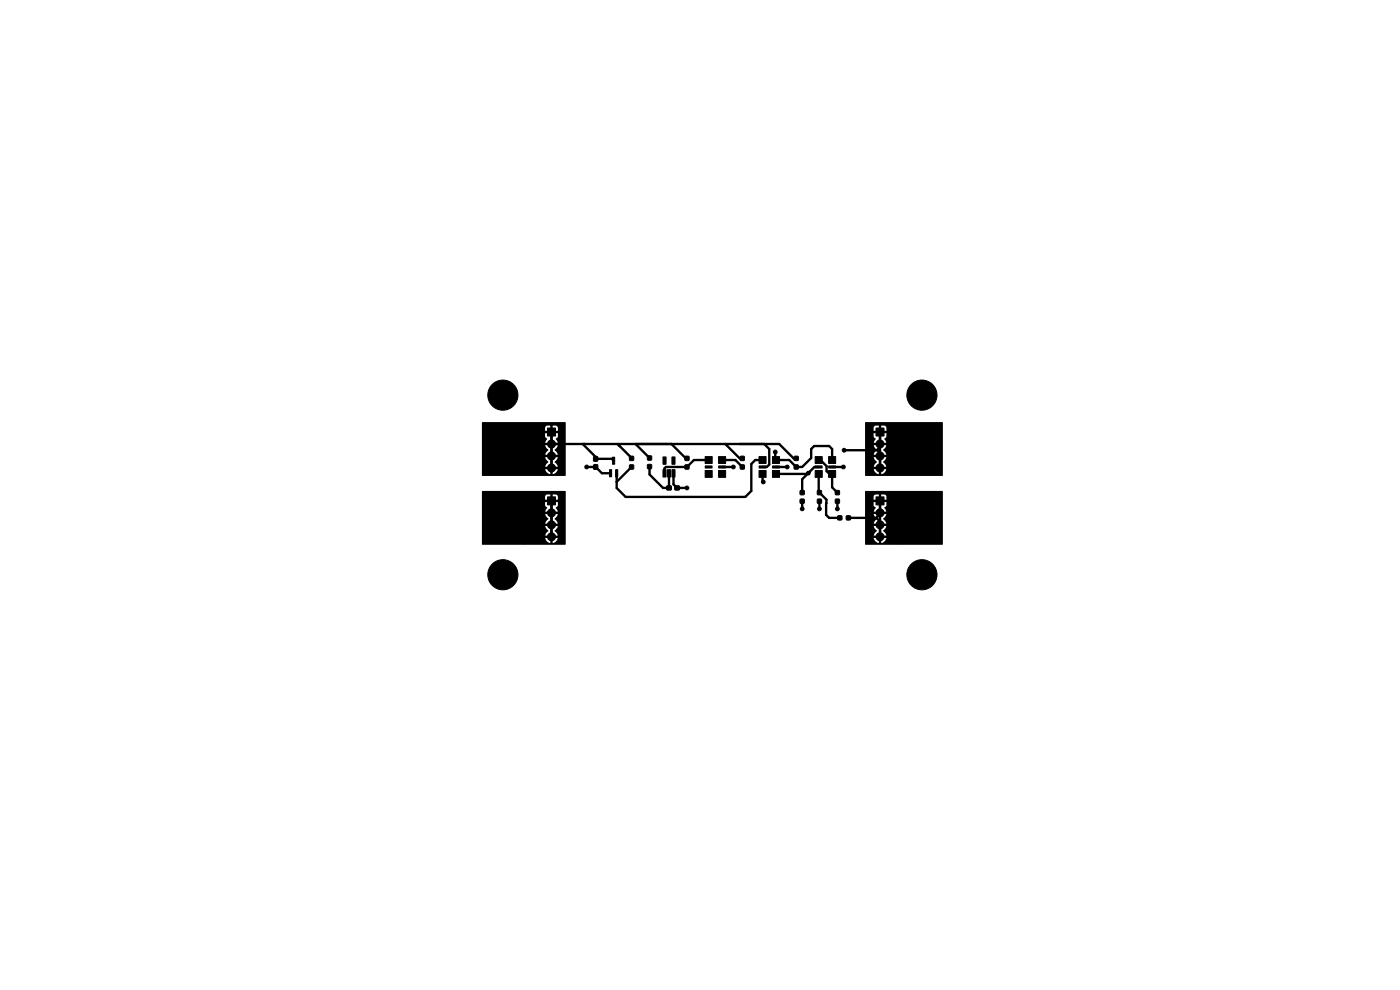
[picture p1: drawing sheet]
<svg xmlns="http://www.w3.org/2000/svg" width="297mm" height="210mm" viewBox="0 0 297 210" stroke-linecap="round" stroke-linejoin="round" font-family="sans-serif">
<g fill="#000" stroke="#000" stroke-width=".21">
<path d="M116.1 90.8h1.7v1.7h-1.7zM126 96.9h.8v.9h-.8zM126 98.6h.8v.9h-.8zM129.9 97h.5v1.5h-.5zM133.6 98.6h.8v.9h-.8zM133.6 96.8h.8v.9h-.8zM137.4 98.6h.8v.8h-.8zM137.4 96.7h.8v.9h-.8zM140.6 96.9h.7v1.6h-.7zM142.5 96.9h.7v1.6h-.7zM145.3 96.8h.8v.9h-.8zM145.3 98.6h.8v.9h-.8z"/>
<path d="M149.6 96.9h1.5v1.4h-1.5zM149.6 98.8h1.5v.5h-1.5zM152.5 98.8h1.4v.5h-1.4zM152.4 96.9h1.5v1.4h-1.5zM157.1 96.8h.8v.9h-.8zM157.1 98.6h.8v.9h-.8zM161 96.9h1.5v1.4h-1.5zM161 98.8h1.5v.5h-1.5zM163.9 98.8h1.4v.5h-1.4zM163.9 96.9h1.5v1.4h-1.5zM168.5 96.8h.8v.9h-.8zM168.5 98.6h.8v.9h-.8z"/>
<path d="M172.9 96.9h1.5v1.4h-1.5zM173 98.8h1.4v.5h-1.4zM175.8 98.8h1.5v.5h-1.5zM175.8 96.9h1.5v1.4h-1.5zM185.8 90.8h1.7v1.7h-1.7zM116.1 105.4h1.7v1.7h-1.7zM129.3 99.6h.5v1.5h-.5zM130.6 99.6h.5v1.5h-.5zM140.6 99.6h.7v1.6h-.7zM141.5 103.1h.9v.8h-.9zM141.6 99.6h.6v1.6h-.6zM143.2 103.1h.9v.8h-.9z"/>
<path d="M142.5 99.6h.7v1.6h-.7zM149.6 99.8h1.5v1.5h-1.5zM152.4 99.8h1.5v1.5h-1.5zM161 99.8h1.5v1.5h-1.5zM163.9 99.8h1.5v1.5h-1.5zM169.8 104.1h.8v.8h-.8zM169.8 105.9h.8v.8h-.8zM173.4 104.1h.8v.8h-.8zM173.4 105.9h.8v.8h-.8zM172.9 99.8h1.5v1.5h-1.5zM175.8 99.8h1.5v1.5h-1.5zM177.7 109.4h.9v.9h-.9z"/>
<path d="M177.2 104.1h.9v.8h-.9zM177.2 105.9h.9v.8h-.9zM179.6 109.4h.8v.9h-.8zM185.8 105.4h1.7v1.7h-1.7z"/>
<circle cx="104.3" cy="83.8" r=".4"/>
<circle cx="105" cy="85.5" r=".4"/>
<circle cx="105" cy="82.1" r=".4"/>
<circle cx="106.7" cy="86.2" r=".4"/>
<circle cx="106.7" cy="81.4" r=".4"/>
<circle cx="106.7" cy="83.8" r="3.2"/>
<circle cx="108.4" cy="82.1" r=".4"/>
<circle cx="108.4" cy="85.5" r=".4"/>
<circle cx="109.1" cy="83.8" r=".4"/>
<circle cx="111.1" cy="97.8" r=".4"/>
<circle cx="111.1" cy="92.1" r=".4"/>
<circle cx="111.1" cy="94" r=".4"/>
<circle cx="111.1" cy="99.7" r=".4"/>
<circle cx="111.1" cy="90.2" r=".4"/>
<circle cx="111.1" cy="95.9" r=".4"/>
<circle cx="117" cy="96.7" r=".85"/>
<circle cx="117" cy="99.3" r=".85"/>
<circle cx="117" cy="94.2" r=".85"/>
<circle cx="124.5" cy="99.1" r=".4"/>
<circle cx="155.6" cy="99.1" r=".4"/>
<circle cx="164.5" cy="95.9" r=".4"/>
<circle cx="167" cy="99.1" r=".4"/>
<circle cx="178.9" cy="99.1" r=".4"/>
<circle cx="179.1" cy="95.5" r=".4"/>
<circle cx="186.7" cy="96.7" r=".85"/>
<circle cx="186.7" cy="94.2" r=".85"/>
<circle cx="186.7" cy="99.3" r=".85"/>
<circle cx="191.1" cy="99.7" r=".4"/>
<circle cx="191.1" cy="90.2" r=".4"/>
<circle cx="191.1" cy="92.1" r=".4"/>
<circle cx="191.1" cy="95.9" r=".4"/>
<circle cx="191.1" cy="94" r=".4"/>
<circle cx="191.1" cy="97.8" r=".4"/>
<circle cx="193.2" cy="83.8" r=".4"/>
<circle cx="193.9" cy="85.5" r=".4"/>
<circle cx="193.9" cy="82.1" r=".4"/>
<circle cx="195.6" cy="81.4" r=".4"/>
<circle cx="195.6" cy="86.2" r=".4"/>
<circle cx="195.6" cy="83.8" r="3.2"/>
<circle cx="197.3" cy="85.5" r=".4"/>
<circle cx="197.3" cy="82.1" r=".4"/>
<circle cx="198" cy="83.8" r=".4"/>
<circle cx="106.7" cy="119.5" r=".4"/>
<circle cx="111.1" cy="114.9" r=".4"/>
<circle cx="111.1" cy="105.4" r=".4"/>
<circle cx="111.1" cy="111.1" r=".4"/>
<circle cx="111.1" cy="107.3" r=".4"/>
<circle cx="111.1" cy="113" r=".4"/>
<circle cx="111.1" cy="109.2" r=".4"/>
<circle cx="117" cy="113.9" r=".85"/>
<circle cx="117" cy="111.3" r=".85"/>
<circle cx="117" cy="108.8" r=".85"/>
<circle cx="145.7" cy="103.5" r=".4"/>
<circle cx="161.9" cy="102.2" r=".4"/>
<circle cx="170.2" cy="108" r=".4"/>
<circle cx="171.5" cy="100.4" r=".4"/>
<circle cx="173.8" cy="108" r=".4"/>
<circle cx="177.6" cy="108" r=".4"/>
<circle cx="186.7" cy="108.8" r=".85"/>
<circle cx="186.7" cy="113.9" r=".85"/>
<circle cx="186.7" cy="111.3" r=".85"/>
<circle cx="191.1" cy="113" r=".4"/>
<circle cx="191.1" cy="107.3" r=".4"/>
<circle cx="191.1" cy="111.1" r=".4"/>
<circle cx="191.1" cy="114.9" r=".4"/>
<circle cx="191.1" cy="109.2" r=".4"/>
<circle cx="191.1" cy="105.4" r=".4"/>
<circle cx="195.6" cy="119.5" r=".4"/>
<circle cx="104.3" cy="121.9" r=".4"/>
<circle cx="105" cy="123.6" r=".4"/>
<circle cx="105" cy="120.2" r=".4"/>
<circle cx="106.7" cy="124.3" r=".4"/>
<circle cx="106.7" cy="121.9" r="3.2"/>
<circle cx="108.4" cy="120.2" r=".4"/>
<circle cx="108.4" cy="123.6" r=".4"/>
<circle cx="109.1" cy="121.9" r=".4"/>
<circle cx="193.2" cy="121.9" r=".4"/>
<circle cx="193.9" cy="123.6" r=".4"/>
<circle cx="193.9" cy="120.2" r=".4"/>
<circle cx="195.6" cy="124.3" r=".4"/>
<circle cx="195.6" cy="121.9" r="3.2"/>
<circle cx="197.3" cy="120.2" r=".4"/>
<circle cx="197.3" cy="123.6" r=".4"/>
<circle cx="198" cy="121.9" r=".4"/>
</g>
<g fill="none" stroke="#000" stroke-width=".5">
<path d="M117 94.2h48.3l3.1 3h.5M117 91.6v7.7M123.6 94.2l2.8 2.7v.4h3.4l.4 .4M124.5 99.1h1.9l1.3 1.3h1.8M131 94.2l3 3M134 99.1l-3.2 3.1M134.8 94.2l3 3M137.8 99v1.6l2.9 2.9h1.2v-3.1M142.4 94.2l3.1 3h.2M150.3 97.6h-3.1l-1.5 1.5h-4.4l-.3 .3v1M153.2 99.1h2.4M153.2 97.6h2.8l1.5 1.5"/>
<path d="M153.9 94.2l3 3h.6M161.8 97.6h-1.6l-.8 .8v5.7l-1.3 1.3h-25.4l-1.9-1.9v-3.1M162.1 94.2l1.1 1.1v3.2l-.5 .6h-.9M164.5 95.9v1.5M164.6 99.1h2.4M164.6 97.6h2.8l1.5 1.5h1.3l1.9-1.9v-1.9l.6-.7h3.2l.6 .7v2.3M173.7 99.1h-.9l-2.6 2.6v2.8M174.1 97.6l1.3 1.3v1l.5 .6h.6v2.9l1.1 1.1M176.5 99.1h2.4M186.1 95.5l.6 .6v3.2M186.7 91.6v3.2l-.7 .7h-6.9M117 106.2v7.7"/>
<path d="M142.9 100.4v2.3l.7 .8h2.1M161.8 100.5v1.6l.1 .1M164.6 100.5h6.7M170.2 106.3v1.7M173.7 100.5v3.8M173.8 106.3v1.7M173.8 104.5l1.5 1.5v3.2l.6 .7h2.3M177.6 106.3v1.7M180 109.9h5.9M185.9 109.9l.8 .7M186.7 106.2v2.6M186.7 111.3v2.6"/>
<path d="M186.7 109.1l-.8 .8"/>
</g>
<g fill="#000">
<path d="M116.7 97.2h.5v1.6h-.5zM116.7 94.6h.5v1.7h-.5zM116.7 92.1h.5v1.7h-.5zM102.3 89.6h17.7v11.2l-.1 .2-17.6-.1-.1-8.4h13.4l.5 .6-.4 .8h.9v.5h-.9l.2 .6 .4 .5-.4 .4-.2 .6h.9v.5h-.9l.2 .6 .4 .4-.4 .4-.2 .6h.9v.5h-.9a1.34 1.34 0 0 0 1 1.1v-.9h.5v.9a1.34 1.34 0 0 0 1.1-1.1h-.9v-.5h.9l-.2-.6-.5-.4 .5-.4 .2-.6h-.9v-.5h.9l-.2-.6-.5-.5 .5-.4 .2-.6h-.9v-.5h.9l-.4-.8 .4-.5 .1-.7h-1v-.5h1l-.1-.7-.2-.4h-.9v.9h-.5v-.9l-.9 .1-.2 1h1v.5h-1v.6h-13.4zM186.4 97.2h.5v1.6h-.5zM186.4 94.6h.5v1.7h-.5zM186.4 92.1h.5v1.7h-.5zM183.5 89.6l16.4-.1 .1 .2v11.3l-16.4-.1-.1-8.4h1.8l.5 .6-.4 .8h.9v.5h-.9l.2 .6 .4 .5-.4 .4-.2 .6h.9v.5h-.9l.2 .6 .4 .4-.4 .4-.2 .6h.9v.5h-.9a1.34 1.34 0 0 0 1 1.1v-.9h.5v.9a1.34 1.34 0 0 0 1.1-1.1h-.9v-.5h.9l-.2-.6-.5-.4 .5-.4 .2-.6h-.9v-.5h.9l-.2-.6-.5-.5 .5-.4 .2-.6h-.9v-.5h.9l-.4-.8 .4-.5v-.7h-.9v-.5h.9v-.9l-.4-.2h-.7v.9h-.5v-.9h-.8l-.3 .4v.7h1v.5h-1v.6h-1.8zM116.7 111.8h.5v1.6h-.5zM116.7 109.2h.5v1.7h-.5zM116.7 106.7h.5v1.7h-.5zM102.3 104.2h17.7v11.2l-.1 .2-17.6-.1-.1-8.4h13.4l.5 .6-.4 .8h.9v.5h-.9l.2 .6 .4 .5-.4 .4-.2 .6h.9v.5h-.9l.2 .6 .4 .4-.4 .4-.2 .6h.9v.5h-.9a1.34 1.34 0 0 0 1 1.1v-.9h.5v.9a1.34 1.34 0 0 0 1.1-1.1h-.9v-.5h.9l-.2-.6-.5-.4 .5-.4 .2-.6h-.9v-.5h.9l-.2-.6-.5-.4 .5-.5 .2-.6h-.9v-.5h.9l-.4-.8 .4-.5 .1-.7h-1v-.5h1l-.1-.7-.2-.4h-.9v.9h-.5v-.9l-.9 .1-.2 1h1v.5h-1v.6h-13.4z"/>
<path d="M186.4 111.8h.5v1.6h-.5zM186.4 109.2h.5v1.7h-.5zM186.4 106.7h.5v1.7h-.5zM183.5 104.2l16.4-.1 .1 .2v11.3l-16.4-.1-.1-8.4h1.8l.5 .6-.4 .8h.9v.5h-.9l.2 .6 .4 .5-.4 .4-.2 .6h.9v.5h-.9l.2 .6 .4 .4-.4 .4-.2 .6h.9v.5h-.9a1.34 1.34 0 0 0 1 1.1v-.9h.5v.9a1.34 1.34 0 0 0 1.1-1.1h-.9v-.5h.9l-.2-.6-.5-.4 .5-.4 .2-.6h-.9v-.5h.9l-.2-.6-.5-.4 .5-.5 .2-.6h-.9v-.5h.9l-.4-.8 .4-.5v-.7h-.9v-.5h.9v-.8l-.4-.3h-.7v.9h-.5v-.9h-.8l-.3 .4v.7h1v.5h-1v.6h-1.8z"/>
</g>
</svg>
